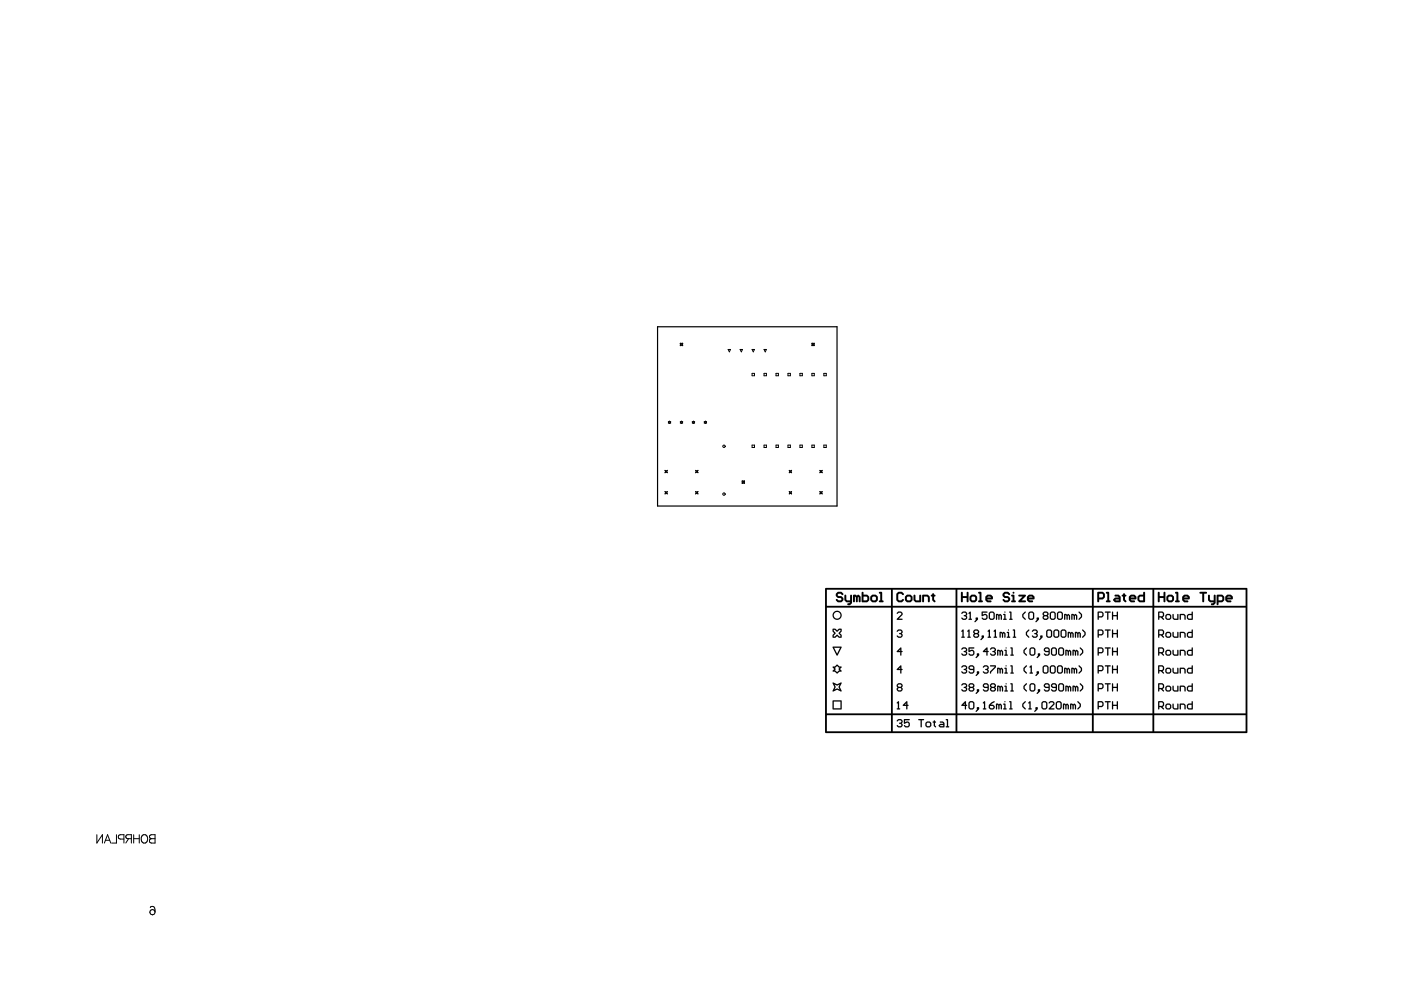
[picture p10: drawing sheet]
<svg xmlns="http://www.w3.org/2000/svg" width="297mm" height="210mm" viewBox="0 0 297 210" stroke-linecap="round" stroke-linejoin="round" font-family="sans-serif">
<path d="M139.4 69.3h38.1v38h-38.1z" fill="none" stroke="#000" stroke-width=".25"/>
<g fill="none" stroke="#000" stroke-width=".21">
<path d="M144.2 72.8l.3 .1 .2-.1-.1 .2 .1 .3-.2-.1-.3 .1 .2-.3zM154.4 74.1h.5l-.3 .5zM156.9 74.1h.5l-.2 .5zM159.5 74.1h.5l-.3 .5zM159.5 79.2h.5v.5h-.5zM162 74.1h.5l-.3 .5zM162 79.2h.5v.5h-.5zM164.5 79.2h.5v.5h-.5zM167.1 79.2h.5v.5h-.5zM169.6 79.2h.5v.5h-.5zM172.1 72.8l.3 .1 .2-.1-.1 .2 .1 .3-.2-.1-.3 .1 .2-.3zM172.1 79.2h.5v.5h-.5z"/>
<path d="M174.7 79.2h.5v.5h-.5zM141 99.7l.2 .2 .3-.2-.1 .3 .1 .2-.3-.1-.2 .1 .1-.2zM141.7 89.4l.3-.1 .2 .1-.1 .2 .1 .1-.2 .1-.3-.1 .1-.1zM144.2 89.4l.3-.1 .2 .1-.1 .2 .1 .1-.2 .1-.3-.1 .2-.1zM146.8 89.4l.2-.1 .3 .1-.1 .2 .1 .1-.3 .1-.2-.1 .1-.1zM147.5 99.7l.2 .2 .3-.2-.1 .3 .1 .2-.3-.1-.2 .1 .1-.2zM149.3 89.4l.3-.1 .2 .1-.1 .2 .1 .1-.2 .1-.3-.1 .1-.1zM159.5 94.4h.5v.5h-.5zM162 94.4h.5v.5h-.5zM164.5 94.4h.5v.5h-.5zM167.1 94.4h.5v.5h-.5zM167.3 99.7l.3 .2 .2-.2-.1 .3 .1 .2-.2-.1-.3 .1 .2-.2z"/>
<path d="M169.6 94.4h.5v.5h-.5zM172.1 94.4h.5v.5h-.5zM173.8 99.7l.3 .2 .2-.2-.1 .3 .1 .2-.2-.1-.3 .1 .2-.2zM174.7 94.4h.5v.5h-.5zM141 104.2l.2 .1 .3-.1-.1 .3 .1 .2-.3-.1-.2 .1 .1-.2zM147.5 104.2l.2 .1 .3-.1-.1 .3 .1 .2-.3-.1-.2 .1 .1-.2zM157.3 102l.3 .1 .3-.1-.2 .2 .2 .3-.3-.2-.3 .2 .2-.3zM167.3 104.2l.3 .1 .2-.1-.1 .3 .1 .2-.2-.1-.3 .1 .2-.2zM173.8 104.2l.3 .1 .2-.1-.1 .3 .1 .2-.2-.1-.3 .1 .2-.2zM20.5 177v1.7l1.2-1.7v1.7M22.1 178.7l.7-1.7 .7 1.7M22.4 178.2h.8"/>
<path d="M24.7 177v1.7h-1M26.3 177.9h-.8a.47 .47 0 0 1-.4-.5 .47 .47 0 0 1 .4-.4h.8v1.7M27.3 177.8l-.6 .9M27.9 177.8l-1.1-.1-.1-.2 .1-.4 .3-.1h.8v1.7M28.3 177.8h1.2M28.3 177v1.7M29.5 177v1.7M30.1 177.2a.65 .65 0 0 1 .8-.2 .65 .65 0 0 1 .4 .7v.4a.68 .68 0 0 1-.7 .7 .68 .68 0 0 1-.7-.7zM31.8 177.1l.3-.1h.8v1.7h-.8a.47 .47 0 0 1-.4-.4 .47 .47 0 0 1 .4-.5l-.4-.3zM32.1 177.8h.8M31.9 192.4a.52 .52 0 0 1 .7-.1l.2 .2 .1 .9"/>
<circle cx="153.5" cy="94.6" r=".25"/>
<circle cx="153.5" cy="104.8" r=".25"/>
<circle cx="32.3" cy="193.4" r=".55"/>
</g>
<path d="M214.7 125.7a.21 .21 0 0 0 .4 0 .21 .21 0 0 0-.4 0zM180.9 126.1l-.1 1.4a.21 .21 0 0 0 .3 .2 .21 .21 0 0 0 .2-.2v-1l.2 .2v.8a.21 .21 0 0 0 .2 .2 .21 .21 0 0 0 .2-.2l.1-.9 .1 .9a.21 .21 0 0 0 .2 .2 .21 .21 0 0 0 .2-.2v-1l-.4-.4h-.2l-.2 .2-.3-.2zM177.3 125.8l-.1 .6 .4 .3 .6 .1 .2 .2-.2 .3h-.4l-.3-.3a.21 .21 0 0 0-.2 0 .21 .21 0 0 0 0 .3l.3 .4 .9-.1 .3-.3v-.5l-.4-.4h-.6l-.2-.3 .2-.2h.4l.3 .2a.21 .21 0 0 0 .3 0 .21 .21 0 0 0 0-.3l-.5-.3h-.7zM203.8 125.5l-.1 2a.21 .21 0 0 0 .2 .2 .21 .21 0 0 0 .2-.2v-.7h.8v.7a.21 .21 0 0 0 .2 .2 .21 .21 0 0 0 .3-.2v-1.8a.21 .21 0 0 0-.3-.2 .21 .21 0 0 0-.2 .2v.7h-.8v-.8zM212.6 125.8v.6l.3 .3 .7 .1 .2 .2-.2 .3h-.5l-.2-.3a.21 .21 0 0 0-.3 0 .21 .21 0 0 0 0 .3l.4 .4 .8-.1 .4-.3v-.5l-.5-.4h-.6l-.1-.3 .1-.2h.5l.2 .2a.21 .21 0 0 0 .3 0 .21 .21 0 0 0 0-.3l-.4-.3h-.7zM245.5 125.5v2a.21 .21 0 0 0 .2 .2 .21 .21 0 0 0 .2-.2v-.7h.8v.7a.21 .21 0 0 0 .2 .2 .21 .21 0 0 0 .2-.2v-1.8a.21 .21 0 0 0-.2-.2 .21 .21 0 0 0-.2 .2v.7h-.8v-.8zM209.5 126.5h.4l.2 .2h-.8zM218.3 126.5h.5l.1 .2h-.8zM233 125.9h.7l.1 .2v.4l-.1 .2h-.7zM239.9 126.5h.5l.1 .2h-.8zM251.1 126.7l.1-.2h.5l.2 .2zM260.2 126.7l.2-.2h.4l.2 .2zM179.1 126.1l-.1 1.2 .5 .4h.7l-.4 .2a.21 .21 0 0 0-.2 .2 .21 .21 0 0 0 .2 .2h.4l.4-.4 .1-1.6a.21 .21 0 0 0-.3-.2 .21 .21 0 0 0-.2 .2v1h-.6l-.2-.2v-.9zM183.1 126.5h.6a.53 .53 0 0 1 0 .8h-.6zM184.9 126.7l.2-.2h.4l.2 .2v.4l-.2 .2h-.4l-.2-.2zM190.1 125.8l-.1 1.4 .4 .4 .8 .1 .4-.4a.21 .21 0 0 0 0-.3 .21 .21 0 0 0-.3 0l-.2 .3h-.5l-.2-.2v-1l.2-.2h.5l.2 .2a.21 .21 0 0 0 .3 0 .21 .21 0 0 0 0-.3l-.5-.3h-.6zM192.3 126.7l.2-.2h.4l.2 .2v.4l-.2 .2h-.4l-.2-.2zM193.7 126.1v1.2l.5 .4 1.1-.1v-1.3a.21 .21 0 0 0-.2-.2 .21 .21 0 0 0-.2 .2v1h-.6l-.2-.2v-.9zM206 126.7l.1-.2h.5l.2 .2v.4l-.2 .2h-.5l-.1-.2zM236.5 127.2l.7-.1v.2zM241.6 126.7l.1-.2h.7v.8h-.7l-.1-.2zM247.7 126.7l.2-.2h.4l.2 .2v.4l-.2 .2h-.4l-.2-.2zM256.2 126.1l-.1 1.2 .4 .4h.8l-.4 .2a.21 .21 0 0 0-.2 .2 .21 .21 0 0 0 .2 .2h.4l.4-.4v-1.6a.21 .21 0 0 0-.2-.2 .21 .21 0 0 0-.2 .2v1h-.6l-.2-.2v-.9zM258.4 126.5h.6l.2 .2v.4l-.2 .2h-.6zM186.4 125.5v.3l.2 .1v1.4a.22 .22 0 0 0-.3 .1 .22 .22 0 0 0 .2 .3h.6a.22 .22 0 0 0 .2-.3 .22 .22 0 0 0-.3-.1v-1.7l-.2-.1zM195.6 126.1l-.1 1.4a.21 .21 0 0 0 .2 .2 .21 .21 0 0 0 .2-.2v-1h.6l.2 .2v.8a.21 .21 0 0 0 .2 .2 .21 .21 0 0 0 .2-.2v-1l-.3-.4zM197.4 126.1v.3l.2 .1 .1 .8 .3 .3a.21 .21 0 0 0 .3 0 .21 .21 0 0 0 0-.2l-.3-.3v-.6a.22 .22 0 0 0 .4-.2 .22 .22 0 0 0-.4-.2 .22 .22 0 0 0-.2-.3 .22 .22 0 0 0-.2 .3zM207.4 125.5v.3l.3 .1v1.4a.22 .22 0 0 0-.3 .1 .22 .22 0 0 0 .2 .3h.6a.22 .22 0 0 0 .2-.3 .22 .22 0 0 0-.3-.1v-1.7l-.2-.1zM214.4 126.1v.3l.3 .1v.8a.22 .22 0 0 0-.3 .1 .22 .22 0 0 0 .2 .3h.6a.22 .22 0 0 0 .2-.3 .22 .22 0 0 0-.3-.1v-1.1l-.2-.1zM216 126.1v.4h.8l-.8 .9v.2l1.3 .1a.21 .21 0 0 0 .2-.2 .21 .21 0 0 0-.2-.2h-.7l.9-.9v-.3zM232.7 125.5l-.1 2a.21 .21 0 0 0 .2 .2 .21 .21 0 0 0 .2-.2v-.4h.8l.4-.4 .1-.7-.5-.5zM234.5 125.5v.3l.3 .1v1.4a.22 .22 0 0 0-.3 .1 .22 .22 0 0 0 .2 .3h.6a.22 .22 0 0 0 .2-.3 .22 .22 0 0 0-.3-.1v-1.7l-.2-.1zM237.9 126.1v.3l.2 .1v.8l.4 .3a.21 .21 0 0 0 .3 0 .21 .21 0 0 0 0-.2l-.3-.3v-.6a.22 .22 0 0 0 .3-.2 .22 .22 0 0 0-.3-.2 .22 .22 0 0 0-.2-.3 .22 .22 0 0 0-.2 .3zM249.2 125.5v.3l.2 .1v1.4a.22 .22 0 0 0-.3 .1 .22 .22 0 0 0 .2 .3h.6a.22 .22 0 0 0 .2-.3 .22 .22 0 0 0-.3-.1v-1.7l-.2-.1zM254.4 125.5v.4h.5v1.6a.21 .21 0 0 0 .2 .2 .21 .21 0 0 0 .2-.2v-1.6h.4a.21 .21 0 0 0 .2-.2 .21 .21 0 0 0-.2-.2zM182.7 125.5v2.1l1.1 .1a.9 .9 0 0 0 .5-.8 .9 .9 0 0 0-.5-.8h-.7v-.5zM184.4 126.9a.9 .9 0 0 0 1.8 0 .9 .9 0 0 0-1.8 0zM191.8 126.9a.88 .88 0 0 0 1.7 0 .88 .88 0 0 0-1.7 0zM205.5 126.9a.9 .9 0 0 0 1.8 0 .9 .9 0 0 0-1.8 0zM209 126.4v.9l.3 .4h.7a.21 .21 0 0 0 .2-.2 .21 .21 0 0 0-.2-.2h-.5l-.2-.2 1.2-.1v-.5l-.3-.4h-.9zM217.8 126.4v.9l.4 .4h.6a.21 .21 0 0 0 .2-.2 .21 .21 0 0 0-.2-.2h-.5l-.2-.2 1.2-.1v-.5l-.3-.4h-.8zM236.3 126.1l.1 .4h.6l.2 .2h-.8l-.4 .4v.2l.4 .4 1.1-.1v-1.2l-.3-.3zM239.4 126.4v.9l.4 .4h.6a.21 .21 0 0 0 .3-.2 .21 .21 0 0 0-.3-.2h-.5l-.2-.2 1.2-.1v-.5l-.3-.4h-.8zM241.2 126.4v.9l.3 .3 1.2 .1 .1-.2v-1.8a.21 .21 0 0 0-.2-.2 .21 .21 0 0 0-.2 .2v.4h-.8zM247.2 126.9a.9 .9 0 0 0 1.8 0 .9 .9 0 0 0-1.8 0zM250.7 126.4v.9l.4 .4h.7a.21 .21 0 0 0 .2-.2 .21 .21 0 0 0-.2-.2h-.6l-.1-.2 1.1-.1 .1-.5-.4-.4h-.8zM259.8 126.4v.9l.4 .4h.7a.21 .21 0 0 0 .2-.2 .21 .21 0 0 0-.2-.2h-.5l-.2-.2 1.1-.1 .1-.5-.4-.4h-.8zM258 126.1l-.1 2a.21 .21 0 0 0 .2 .2 .21 .21 0 0 0 .3-.2v-.4h.7l.4-.4 .1-.7-.5-.5zM175.3 125h13.6v3.4h-13.6zM189.3 125h13.3v3.4h-13.3zM203 125h28.5v3.4h-28.5zM231.9 125h12.4v3.4h-12.4zM244.7 125h19.4v3.4h-19.4zM212.9 129.8a.15 .15 0 0 0 .3 0 .15 .15 0 0 0-.3 0zM190.1 129.9l.1 .3 .3-.3h.4l.2 .2-1 1.1v.2h1.2l-.1-.2h-.6l.7-.8v-.5l-.3-.3h-.5zM205.4 129.9v.2h.2v1.1h-.2v.2h.7v-.2h-.3v-1.5zM203.8 129.9l.1 .3 .3-.3h.4l.2 .2-.2 .3-.3 .1 .5 .4-.2 .3h-.4l-.3-.3-.1 .1 .4 .4h.6l.3-.4-.2-.5 .2-.2-.1-.4-.3-.3h-.5zM208.1 129.7v.9l.7-.2 .3 .2v.4l-.2 .2h-.3l-.4-.3-.1 .2 .4 .3h.6l.3-.4v-.6l-.4-.3-.6 .2v-.4h.9l.1-.2zM211.2 130.2v1.2l.2-.1v-.9l.3 .2v.8l.2-.1 .1-.8 .2 .8 .2 .1v-1l-.4-.3-.2 .2-.3-.2zM225.6 130.2v1.2l.3-.1v-.9l.2 .2v.8l.3-.1 .1-.8 .1 .8 .2 .1 .1-.9-.3-.3-.4 .1-.2-.2zM227.2 130.2v1.2l.2-.1v-.9l.2 .2 .1 .8 .2-.1 .1-.8 .1 .8 .3 .1v-.9l-.3-.3-.3 .1-.3-.2zM221.5 129.9h.4l.2 .3-.2 .2h-.4l-.2-.2zM235.8 129.7v1.7l.2-.1v-.6h.8v.6l.2 .1v-1.7l-.2 .1v.6h-.8v-.6zM233 129.9h.5l.2 .2v.4l-.2 .2h-.5zM245.8 129.9h.6l.1 .2v.4l-.1 .2h-.6zM209.9 130.1l.2-.2h.4l.1 .2v.9l-.1 .2h-.4l-.2-.2zM218.4 129.9h.4l.2 .2v.9l-.2 .2h-.4l-.1-.2v-.9zM221.5 130.7h.4l.2 .3-.2 .2h-.4l-.2-.2zM222.8 130.1l.2-.2h.4l.2 .2v.9l-.2 .2h-.4l-.2-.2zM224.4 130.1l.1-.2h.4l.2 .2v.9l-.2 .2h-.4l-.1-.2zM247.3 130.6l.2-.2h.4l.2 .2v.4l-.2 .2h-.4l-.2-.2zM248.6 130.2v.8l.3 .4h.9v-1.2l-.2 .1v.9h-.6l-.1-.2-.1-.8zM251.9 130.6l.2-.2h.5v.8h-.5l-.2-.2zM176.8 130.5a.71 .71 0 0 1 1.4 0 .71 .71 0 0 1-1.4 0zM176.5 130.5a1 1 0 0 0 2 0 1 1 0 0 0-2 0zM212.7 130.2v.2h.2v.8h-.2v.2h.7v-.2h-.2v-1zM214 129.7v.2h.2v1.3l-.3 .1 .7 .1 .1-.1-.2-.1v-1.4l-.2-.2zM232.7 129.7v1.6l.1 .1 .2-.5h.6l.4-.3v-.6l-.4-.4zM234.3 129.7v.2h.4v1.4l.2 .1 .1-.1v-1.4l.5-.1-.1-.2zM245.6 129.7v1.7h.2v-.5h.3l.5 .5h.2l-.3-.5 .3-.4v-.6l-.4-.3zM250.1 130.2v1.2l.3-.1v-.9h.5l.2 .2v.7l.2 .1v-1l-.3-.3zM209.7 129.9v1.2l.3 .3h.6l.3-.4v-1.1l-.4-.3h-.5zM216.8 130.2v.7l.5 .5h.2v-.2l-.5-.5v-.4l.5-.4v-.2h-.2zM218 129.9v1.2l.4 .3h.6l.3-.4-.1-1.1-.3-.3h-.5zM221.1 129.9l-.1 .4 .2 .2-.2 .3 .1 .3 .3 .3h.6l.3-.4-.2-.5 .2-.2v-.4l-.4-.3h-.5zM222.6 129.9v1.2l.3 .3h.7l.2-.4v-1.1l-.3-.3h-.6zM224.1 129.9v1.2l.4 .3h.6l.3-.4-.1-1.1-.3-.3h-.5zM228.7 129.7v.2l.5 .4v.4l-.6 .6 .2 .1 .6-.5v-.6l-.5-.6zM247 130.8a.7 .7 0 0 0 1.4 0 .7 .7 0 0 0-1.4 0zM251.7 130.4l-.1 .6 .3 .4h1v-1.7h-.2l-.1 .4h-.6zM206.9 131v.4l-.3 .5a.64 .64 0 0 0 .6-.3 .64 .64 0 0 0 0-.7zM219.8 131l.1 .4-.3 .5a.64 .64 0 0 0 .6-.3 .64 .64 0 0 0 0-.7zM176.5 133.3v.5l.4 .5-.4 .4v.5h.6l.4-.3 .4 .3h.5l.1-.5-.4-.4 .4-.5-.1-.5h-.5l-.4 .3-.4-.3zM213.7 133.6a.15 .15 0 0 0 .3 0 .15 .15 0 0 0-.3 0zM176.8 133.5h.2l.5 .5 .5-.5h.2v.3l-.4 .5 .4 .4v.3h-.2l-.5-.5-.5 .5h-.2v-.3l.4-.4-.4-.5zM203.8 133.7v.2h.2v1.1h-.2v.2h.7v-.2h-.2v-1.5zM205.1 133.7v.2h.2v1.1h-.2v.2h.7v-.2h-.2l-.1-1.5zM209.7 133.5l-.3 .3 .2 .1v1.1l-.2 .1 .6 .1 .2-.1-.3-.1v-1.4zM210.7 133.7v.2h.2v1.1h-.2v.2h.7v-.2h-.2l-.1-1.5zM190.1 133.7l.1 .3 .3-.3h.4l.2 .2-.2 .3-.3 .1 .5 .4-.2 .3h-.4l-.3-.3-.1 .1 .4 .4h.6l.3-.4-.2-.5 .2-.2-.1-.4-.3-.3h-.5zM218.8 133.7l.1 .3 .3-.3h.4l.2 .2-.2 .3-.3 .1 .5 .4-.2 .3h-.4l-.3-.3-.1 .1 .3 .4h.6l.3-.4-.2-.5 .2-.2v-.4l-.3-.3h-.6zM211.9 134v1.2l.3-.1v-.9l.2 .2 .1 .8 .2-.1 .1-.8 .1 .8 .3 .1v-1l-.4-.2-.2 .1-.3-.1zM226.4 134v1.2l.2-.1v-.9l.3 .2v.8l.2-.1 .2-.8 .1 .8 .2 .1v-1l-.3-.2-.3 .1-.2-.1zM227.9 134v1.2l.3-.1v-.9l.2 .2v.8l.3-.1 .1-.8 .1 .8 .2 .1v-1l-.3-.2-.3 .1-.2-.1zM206.8 133.7h.4l.1 .3-.1 .2h-.4l-.2-.2zM235.8 133.5v1.7l.2-.1v-.6h.8v.6l.2 .1v-1.7l-.2 .1v.6h-.8v-.6zM233 133.7h.5l.2 .2v.4l-.2 .2h-.5zM245.8 133.7h.6l.1 .2v.4l-.1 .2h-.6zM206.8 134.5h.4l.1 .3-.1 .2h-.4l-.2-.2zM222.1 133.9l.1-.2h.4l.2 .2v.9l-.2 .2h-.4l-.1-.2zM223.6 133.9l.2-.2h.4l.1 .2v.9l-.1 .2h-.4l-.2-.2zM225.1 133.9l.2-.2h.4l.2 .2v.9l-.2 .2h-.4l-.2-.2zM247.3 134.4l.2-.2h.4l.2 .2v.4l-.2 .2h-.4l-.2-.2zM248.6 134v.8l.3 .4h.9v-1.2l-.2 .1v.9h-.6l-.1-.2-.1-.8zM251.9 134.4l.2-.2h.5v.8h-.5l-.2-.2zM213.5 134v.2h.2v.8h-.2v.2h.7v-.2h-.2l-.1-1zM214.7 133.5v.2h.2v1.3l-.2 .1 .6 .1 .2-.1-.3-.1v-1.4l-.1-.2zM232.7 133.5v1.6l.1 .1 .2-.5h.6l.4-.3v-.6l-.4-.4zM234.3 133.5v.2h.4v1.4l.2 .1 .1-.1v-1.4l.5-.1-.1-.2zM245.6 133.5v1.7h.2v-.5h.3l.5 .5h.2l-.3-.5 .3-.4v-.6l-.4-.3zM250.1 134v1.2l.3-.1v-.9h.5l.2 .2v.7l.2 .1v-1l-.3-.2zM206.4 133.7l-.1 .4 .2 .2-.2 .3 .1 .3 .3 .3h.6l.3-.4-.2-.5 .2-.2v-.4l-.4-.3h-.5zM217.5 134v.7l.5 .5h.2v-.2l-.4-.5v-.4l.4-.4v-.2h-.2zM221.8 133.7v1.2l.4 .3h.6l.3-.4-.1-1.1-.3-.3h-.5zM223.4 133.7v1.2l.3 .3h.6l.3-.4v-1.1l-.4-.3h-.5zM224.9 133.7v1.2l.3 .3h.6l.3-.4v-1.1l-.4-.3h-.5zM229.4 133.5v.2l.5 .4v.4l-.5 .6 .1 .1 .6-.5 .1-.6-.6-.6zM247 134.6a.7 .7 0 0 0 1.4 0 .7 .7 0 0 0-1.4 0zM251.7 134.2l-.1 .6 .3 .4h1v-1.7h-.2l-.1 .5h-.6zM208.1 134.8l.1 .4-.3 .5a.64 .64 0 0 0 .6-.3 .64 .64 0 0 0 0-.7zM220.6 134.8v.4l-.3 .5a.64 .64 0 0 0 .6-.3 .64 .64 0 0 0 0-.7zM213.2 137.4a.14 .14 0 0 0 .2 0 .14 .14 0 0 0-.2 0zM203.8 137.5l.1 .3 .3-.3h.4l.2 .2-.2 .3-.3 .1 .5 .4-.2 .3h-.4l-.3-.3-.1 .1 .4 .4h.6l.3-.4-.2-.5 .2-.2-.1-.4-.3-.3h-.5zM209.9 137.5l.1 .3 .3-.3h.4l.2 .2-.2 .3-.3 .1 .5 .4-.2 .3h-.4l-.3-.3-.1 .1 .4 .4h.6l.3-.4-.2-.5 .2-.2-.1-.4-.3-.3h-.5zM205.4 137.3v.9l.6-.2 .3 .2v.4l-.1 .2h-.4l-.3-.3-.1 .2 .3 .3h.6l.3-.4v-.6l-.4-.2-.6 .1v-.4h.9l.1-.2zM211.4 137.8v1.2l.3-.1v-.9l.2 .2v.8l.3-.1 .1-.8 .1 .8 .2 .1v-1l-.3-.2-.3 .1-.2-.1zM225.9 137.8v1.2l.2-.1v-.9l.3 .2v.8l.2-.1 .2-.8 .1 .8 .2 .1v-1l-.3-.2-.3 .1-.3-.1zM227.4 137.8v1.2l.3-.1v-.9l.2 .2v.8l.3-.1 .1-.8 .1 .8 .2 .1v-1l-.3-.2-.3 .1-.2-.1zM190.6 138l.3-.3v.3zM208.8 138l.3-.3v.3zM221.6 137.7l.1-.2h.4l.2 .5h-.6zM235.8 137.3v1.7l.2-.1v-.6h.8v.6l.2 .1v-1.7l-.2 .1v.6h-.8v-.6zM233 137.5h.5l.2 .2v.4l-.2 .2h-.5zM245.8 137.5h.6l.1 .2v.4l-.1 .2h-.6zM190.1 138l.1 .3h.7v.6l.2 .1v-.7l.3-.2-.3-.1v-.7h-.2zM208.4 138l.1 .3h.6v.6l.3 .1v-.7l.2-.2-.2-.1v-.7h-.2zM176.9 137.3h1.2l-.6 1.3zM218.5 137.7l.2-.2h.4l.2 .2v.9l-.2 .2h-.4l-.2-.2zM223.3 137.5h.4l.1 .2v.9l-.1 .2h-.4l-.2-.2v-.9zM224.8 137.5h.4l.1 .2v.9l-.1 .2h-.4l-.2-.2v-.9zM247.3 138.2l.2-.2h.4l.2 .2v.4l-.2 .2h-.4l-.2-.2zM248.6 137.8v.8l.3 .4h.9v-1.2l-.2 .1v.9h-.6l-.1-.2-.1-.8zM251.9 138.2l.2-.2h.5v.8h-.5l-.2-.2zM176.5 137.1l.9 1.9h.1l1-1.8zM213 137.8v.2h.2v.8h-.2v.2h.7v-.2h-.3v-1zM214.2 137.3v.2h.2v1.3l-.2 .1 .6 .1 .2-.1-.3-.1v-1.4l-.1-.2zM232.7 137.3v1.6l.1 .1 .2-.5h.6l.4-.3v-.6l-.4-.4zM234.3 137.3v.2h.4v1.4l.2 .1 .1-.1v-1.4l.5-.1-.1-.2zM245.6 137.3v1.7h.2v-.5h.3l.5 .5h.2l-.3-.5 .3-.4v-.6l-.4-.3zM250.1 137.8v1.2l.3-.1v-.9h.5l.2 .2 .1 .8h.1v-1l-.3-.2zM217 137.8v.7l.5 .5h.2v-.2l-.4-.5v-.4l.4-.4v-.2h-.2zM218.3 137.5v1.2l.3 .3h.6l.3-.4v-1.1l-.4-.3h-.5zM221.3 137.5v.4l.3 .3 .7 .1-.2 .5h-.4l-.3-.3-.1 .2 .4 .3h.6l.3-.4-.1-1.1-.3-.3h-.5zM222.9 137.5v1.2l.3 .3h.6l.3-.4v-1.1l-.4-.3h-.5zM224.4 137.5v1.2l.3 .3h.6l.3-.4v-1.1l-.4-.3h-.5zM228.9 137.3v.2l.5 .4v.4l-.5 .6 .1 .1 .6-.5 .1-.6-.6-.6zM247 138.4a.7 .7 0 0 0 1.4 0 .7 .7 0 0 0-1.4 0zM251.7 138l-.1 .6 .3 .4h1v-1.7h-.2l-.1 .5h-.6zM207.1 138.6l.1 .4-.3 .5a.64 .64 0 0 0 .6-.3 .64 .64 0 0 0 0-.7zM220.1 138.6v.4l-.3 .5a.64 .64 0 0 0 .6-.3 .64 .64 0 0 0 0-.7zM176.5 141.3l.4 .6-.4 .5h.5l.5 .4 .5-.4h.4l-.3-.5 .3-.6h-.4l-.5-.4-.5 .4zM213.2 141.2a.14 .14 0 0 0 .2 0 .14 .14 0 0 0-.2 0zM177 141.6l.5-.4 .5 .4-.2 .3 .2 .2-.5 .4-.5-.4 .2-.2zM218.3 141.3v.2h.2v1.1h-.2v.2h.7v-.2h-.2l-.1-1.5zM203.8 141.3l.1 .3 .3-.3h.4l.2 .2-.2 .3-.3 .1 .5 .4-.2 .3h-.4l-.3-.3-.1 .1 .4 .4h.6l.3-.4-.2-.5 .2-.2-.1-.4-.3-.3h-.5zM208.4 141.3l.1 .3 .3-.3h.4l.2 .2-.2 .3-.3 .1 .5 .4-.2 .3h-.4l-.3-.3-.1 .1 .3 .4h.7l.2-.4-.2-.5 .2-.2v-.4l-.3-.3h-.6zM211.4 141.6v1.2l.3-.1v-.9l.2 .2v.8l.3-.1 .1-.8 .1 .8 .2 .1v-1l-.3-.2-.3 .1-.2-.1zM225.6 141.6v1.2l.3-.1v-.9l.2 .2v.8l.3-.1 .1-.8 .1 .8 .2 .1 .1-.9-.3-.3-.4 .1-.2-.1zM227.2 141.6v1.2l.2-.1v-.9l.2 .2 .1 .8 .2-.1 .1-.8 .1 .8 .3 .1v-.9l-.3-.3-.3 .1-.3-.1zM190.6 141.8l.3-.3v.3zM205.6 141.5l.2-.2h.4l.1 .5h-.5zM235.8 141.1v1.7l.2-.1v-.6h.8v.6l.2 .1v-1.7l-.2 .1v.6h-.8v-.6zM233 141.3h.5l.2 .2v.4l-.2 .2h-.5zM245.8 141.3h.6l.1 .2v.4l-.1 .2h-.6zM190.1 141.8l.1 .3h.7v.6l.2 .1v-.7l.3-.2-.3-.1v-.7h-.2zM221.5 141.3h.4l.2 .2v.9l-.2 .2h-.4l-.2-.2v-.9zM222.8 141.5l.2-.2h.4l.2 .2v.9l-.2 .2h-.4l-.2-.2zM224.4 141.5l.1-.2h.4l.2 .2v.9l-.2 .2h-.4l-.1-.2zM247.3 142l.2-.2h.4l.2 .2v.4l-.2 .2h-.4l-.2-.2zM248.6 141.6v.8l.3 .4h.9v-1.2l-.2 .1v.9h-.6l-.1-.2-.1-.8zM251.9 142l.2-.2h.5v.8h-.5l-.2-.2zM209.9 141.1l.1 .2h.9l-1 1.1v.3l.1 .1 .2-.3 .9-1 .1-.3-.2-.2zM213 141.6v.2h.2v.8h-.2v.2h.7v-.2h-.3v-1zM214.2 141.1v.2h.2v1.3l-.2 .1 .6 .1 .2-.1-.3-.1v-1.4l-.1-.2zM232.7 141.1v1.6l.1 .1 .2-.5h.6l.4-.3v-.6l-.4-.4zM234.3 141.1v.2h.4v1.4l.2 .1 .1-.1v-1.4l.5-.1-.1-.2zM245.6 141.1v1.7h.2v-.5h.3l.5 .5h.2l-.3-.5 .3-.4v-.6l-.4-.3zM250.1 141.6v1.2l.3-.1v-.9h.5l.2 .2v.7l.2 .1v-1l-.3-.2zM205.4 141.3l-.1 .4 .3 .3 .7 .1-.1 .5h-.4l-.3-.3-.1 .2 .3 .3h.6l.3-.4v-1.1l-.4-.3h-.5zM217 141.6v.7l.5 .5h.2v-.2l-.4-.5v-.4l.4-.4v-.2h-.2zM221.1 141.3v1.2l.3 .3h.6l.3-.4v-1.1l-.4-.3h-.5zM222.6 141.3v1.2l.3 .3h.7l.2-.4v-1.1l-.3-.3h-.6zM224.1 141.3v1.2l.4 .3h.6l.3-.4-.1-1.1-.3-.3h-.5zM228.7 141.1v.2l.5 .4v.4l-.6 .6 .2 .1 .6-.5v-.6l-.5-.6zM247 142.2a.7 .7 0 0 0 1.4 0 .7 .7 0 0 0-1.4 0zM251.7 141.8l-.1 .6 .3 .4h1v-1.7h-.2l-.1 .5h-.6zM207.1 142.4l.1 .4-.3 .5a.64 .64 0 0 0 .6-.3 .64 .64 0 0 0 0-.7zM219.8 142.4l.1 .4-.3 .5a.64 .64 0 0 0 .6-.3 .64 .64 0 0 0 0-.7zM176.5 144.8l.4 .9-.4 .8 .1 .1 .9-.4 .8 .4h.2l-.4-.9 .4-.8-.1-.2-.9 .4-.8-.4zM213.2 145a.14 .14 0 0 0 .2 0 .14 .14 0 0 0-.2 0zM176.9 145.1l.5 .3 .6-.3-.2 .5 .2 .6-.5-.2-.6 .2 .3-.5zM203.8 145.1l.1 .3 .3-.3h.4l.2 .2-.2 .3-.3 .1 .5 .4-.2 .3h-.4l-.3-.3-.1 .2 .4 .3h.6l.3-.3-.2-.6 .2-.2-.1-.4-.3-.3h-.5zM211.4 145.4v1.2l.3-.1v-.9l.2 .2v.8l.3-.1 .1-.8 .1 .8 .2 .1v-1l-.3-.2-.3 .2-.2-.2zM225.9 145.4v1.2l.2-.1v-.9l.3 .2v.8l.2-.1 .2-.8 .1 .8 .2 .1v-1l-.3-.2-.3 .2-.3-.2zM227.4 145.4v1.2l.3-.1v-.9l.2 .2v.8l.3-.1 .1-.8 .1 .8 .2 .1v-1l-.3-.2-.3 .2-.2-.2zM190.5 145.1h.4l.2 .3-.2 .2h-.4l-.1-.2zM205.6 145.3l.2-.2h.4l.1 .3-.1 .2h-.4zM208.6 145.3l.2-.2h.4l.2 .5h-.6zM210.2 145.3l.1-.2h.4l.2 .3-.2 .2h-.4zM221.6 145.3l.1-.2h.4l.2 .5h-.6zM223.3 145.1h.4l.1 .5h-.5l-.2-.2zM235.8 144.9v1.7l.2-.1v-.6h.8v.6l.2 .1v-1.7l-.2 .1v.6h-.8v-.6zM233 145.1h.5l.2 .2v.4l-.2 .2h-.5zM245.8 145.1h.6l.1 .2v.4l-.1 .2h-.6zM190.5 145.9h.4l.2 .3-.2 .2h-.4l-.1-.2zM205.6 146.1l.2-.2h.4l.1 .3-.1 .2h-.4zM210.2 146.1l.1-.2h.4l.2 .3-.2 .2h-.4zM218.5 145.3l.2-.2h.4l.2 .2v.9l-.2 .2h-.4l-.2-.2zM224.8 145.1h.4l.1 .2v.9l-.1 .2h-.4l-.2-.2v-.9zM247.3 145.8l.2-.2h.4l.2 .2v.4l-.2 .2h-.4l-.2-.2zM248.6 145.4v.9l.3 .3h.9v-1.2l-.2 .1v.9h-.6l-.1-.2-.1-.8zM251.9 145.8l.2-.2h.5v.8h-.5l-.2-.2zM213 145.4v.2h.2v.8h-.2v.2h.7v-.2h-.3v-1zM214.2 144.9v.2h.2v1.3l-.2 .1 .6 .1 .2-.1-.3-.1v-1.4l-.1-.2zM232.7 144.9v1.6l.1 .1 .2-.5h.6l.4-.3v-.6l-.4-.4zM234.3 144.9v.2h.4v1.4l.2 .1 .1-.1v-1.4l.5-.1-.1-.2zM245.6 144.9v1.7h.2v-.5h.3l.5 .5h.2l-.3-.5 .3-.4v-.6l-.4-.3zM250.1 145.4v1.2l.3-.1v-.9h.5l.2 .2v.7l.2 .1v-1l-.3-.2zM190.1 145.1v.4l.2 .2-.2 .3v.3l.4 .3h.6l.3-.3-.2-.6 .2-.2-.1-.4-.3-.3h-.5zM205.4 145.1l-.1 .4 .2 .2-.2 .3 .1 .3 .3 .3h.6l.3-.3-.2-.6 .2-.2v-.4l-.4-.3h-.5zM208.4 145.1v.4l.3 .3 .7 .1-.2 .5h-.4l-.3-.3-.1 .2 .3 .3h.7l.2-.3v-1.2l-.3-.3h-.6zM209.9 145.1v.4l.2 .2-.2 .3v.3l.4 .3h.6l.3-.3-.2-.6 .2-.2-.1-.4-.3-.3h-.5zM217 145.4v.7l.5 .5h.2v-.2l-.4-.5v-.4l.4-.4v-.2h-.2zM218.3 145.1v1.2l.3 .3h.6l.3-.3v-1.2l-.4-.3h-.5zM221.6 144.9l-.3 .3v.4l.4 .3h.6v.3l-.2 .2h-.4l-.3-.3-.1 .2 .3 .3h.6l.4-.3v-1.1l-.4-.4zM223.1 144.9l-.3 .3 .1 .4 .3 .3h.6v.3l-.1 .2h-.4l-.4-.3-.1 .2 .3 .3h.6l.4-.3v-1.1l-.4-.4zM224.6 144.9l-.3 .3v1.1l.3 .3h.6l.4-.3v-1.1l-.4-.4zM228.9 144.9v.2l.5 .4v.4l-.5 .6 .1 .1 .6-.5 .1-.6-.6-.6zM247 146a.7 .7 0 0 0 1.4 0 .7 .7 0 0 0-1.4 0zM251.7 145.6l-.1 .7 .3 .3h1v-1.7h-.2l-.1 .5h-.6zM207.1 146.2l.1 .4-.3 .5a.64 .64 0 0 0 .6-.3 .64 .64 0 0 0 0-.7zM220.1 146.2v.4l-.3 .5a.64 .64 0 0 0 .6-.3 .64 .64 0 0 0 0-.7zM212.9 148.8a.15 .15 0 0 0 .3 0 .15 .15 0 0 0-.3 0zM190.1 148.9v.2h.3v1.1h-.3v.2h.7v-.2h-.2v-1.5zM208.4 148.9v.2h.2v1.1h-.2v.2h.7v-.2h-.2l-.1-1.5zM218 148.9v.2h.2v1.1h-.2v.2h.7v-.2h-.2v-1.5zM222.3 148.9l.1 .3 .4-.3h.3l.2 .2-1 1.1v.2h1.3l-.1-.2h-.7l.8-.8v-.5l-.4-.3h-.5zM211.2 149.2v1.2l.2-.1v-.9l.3 .2v.8l.2-.1 .1-.8 .2 .8 .2 .1v-1l-.4-.2-.2 .2-.3-.2zM225.4 149.2v1.2l.2-.1v-.9l.3 .2v.8l.2-.1 .1-.8 .2 .8 .2 .1v-1l-.4-.2-.2 .2-.3-.2zM226.9 149.2v1.2l.2-.1v-.9l.3 .2v.8l.3-.1 .1-.8 .1 .8 .2 .1v-1l-.3-.2-.3 .2-.2-.2zM191.8 149.4l.3-.3v.3zM204.3 149.4l.3-.3v.3zM235.8 148.7v1.7l.2-.1v-.6h.8v.6l.2 .1v-1.7l-.2 .1v.6h-.8v-.6zM233 148.9h.5l.2 .2v.4l-.2 .2h-.5zM245.8 148.9h.6l.1 .2v.4l-.1 .2h-.6zM191.4 149.4l.1 .3h.6v.6l.3 .1v-.7l.3-.2-.3-.1v-.7h-.2zM203.8 149.4l.1 .3h.7v.6l.2 .1v-.7l.3-.2-.3-.1v-.7h-.2zM176.8 148.8h1.4v1.4h-1.4zM205.6 149.1l.2-.2h.4l.1 .2v.9l-.1 .2h-.4l-.2-.2zM209.9 149.7h.6l.1 .3-.1 .2h-.4zM221.1 149.1l.1-.2h.4l.2 .2v.9l-.2 .2h-.4l-.1-.2zM224.1 149.1l.2-.2h.4l.1 .2v.9l-.1 .2h-.4l-.2-.2zM247.3 149.6l.2-.2h.4l.2 .2v.4l-.2 .2h-.4l-.2-.2zM248.6 149.2v.9l.3 .3h.9v-1.2l-.2 .1v.9h-.6l-.1-.2-.1-.8zM251.9 149.6l.2-.2h.5v.8h-.5l-.2-.2zM176.5 148.5v1.9h1.9v-1.9zM212.7 149.2v.2h.2v.8h-.2v.2h.7v-.2h-.2v-1zM214 148.7v.2h.2v1.3l-.3 .1 .7 .1 .1-.1-.2-.1v-1.4l-.2-.2zM232.7 148.7v1.6l.1 .1 .2-.5h.6l.4-.3v-.6l-.4-.4zM234.3 148.7v.2h.4v1.4l.2 .1 .1-.1v-1.4l.5-.1-.1-.2zM245.6 148.7v1.7h.2v-.5h.3l.5 .5h.2l-.3-.5 .3-.4v-.6l-.4-.3zM250.1 149.2v1.2l.3-.1v-.9h.5l.2 .2v.7l.2 .1v-1l-.3-.2zM205.4 148.9v1.2l.3 .3h.6l.3-.3v-1.2l-.4-.3h-.5zM209.7 149.4v.7l.3 .3h.6l.3-.3v-.4l-.4-.3h-.4l.8-.7h-.2l-.5 .2zM216.8 149.2v.7l.5 .5h.2v-.2l-.5-.5v-.4l.5-.4v-.2h-.2zM220.8 148.9v1.2l.4 .3h.6l.3-.3-.1-1.2-.3-.3h-.5zM223.9 148.9v1.2l.3 .3h.6l.3-.3v-1.2l-.4-.3h-.5zM228.4 148.7v.2l.5 .4v.4l-.5 .6 .1 .1 .6-.5 .1-.6-.6-.6zM247 149.8a.7 .7 0 0 0 1.4 0 .7 .7 0 0 0-1.4 0zM251.7 149.4l-.1 .7 .3 .3h1v-1.7h-.2l-.1 .5h-.6zM207.1 150l.1 .4-.3 .5a.64 .64 0 0 0 .6-.3 .64 .64 0 0 0 0-.7zM219.6 150v.4l-.3 .5a.64 .64 0 0 0 .6-.3 .64 .64 0 0 0 0-.7zM175.3 128.8h13.6v22.5h-13.6zM189.3 128.8h13.3v22.5h-13.3zM203 128.8h28.5v22.5h-28.5zM231.9 128.8h12.4v22.5h-12.4zM244.7 128.8h19.4v22.5h-19.4zM190.1 152.7l.1 .3 .3-.3h.4l.2 .2-.2 .3-.3 .1 .5 .4-.2 .3h-.4l-.3-.3-.1 .2 .4 .3h.6l.3-.3-.2-.6 .2-.2-.1-.4-.3-.3h-.5zM191.7 152.5v.9l.6-.2 .3 .2v.4l-.1 .2h-.4l-.3-.3-.1 .2 .3 .3h.6l.3-.3v-.7l-.4-.2-.6 .1v-.4h.9l.1-.2zM196.5 153.4l.1-.2h.4l.2 .2v.4l-.2 .2h-.4l-.1-.2zM199.3 153.9l.7-.2v.3zM194.7 152.5v.2h.5v1.4l.1 .1 .1-.1v-1.4l.6-.1-.2-.2zM197.7 153v.2h.3v.7l.4 .3-.2-.4v-.6h.2v-.2h-.2l-.1-.3-.1 .3zM200.5 152.5v.2h.2v1.3l-.2 .1 .6 .1 .2-.1-.3-.1v-1.4l-.1-.2zM196.1 153.6a.7 .7 0 0 0 1.4 0 .7 .7 0 0 0-1.4 0zM199.3 153v.2h.5l.2 .3h-.7l-.3 .4 .4 .3h.8v-1l-.3-.2zM175.3 151.6h13.6v3.5h-13.6zM189.3 151.6h13.3v3.5h-13.3zM203 151.6h28.5v3.5h-28.5zM231.9 151.6h12.4v3.5h-12.4zM244.7 151.6h19.4v3.5h-19.4zM175 124.7l-.1 30.5 .1 .2h89.3l.2-.1v-30.5l-.1-.1z" fill="#000"/>
</svg>
